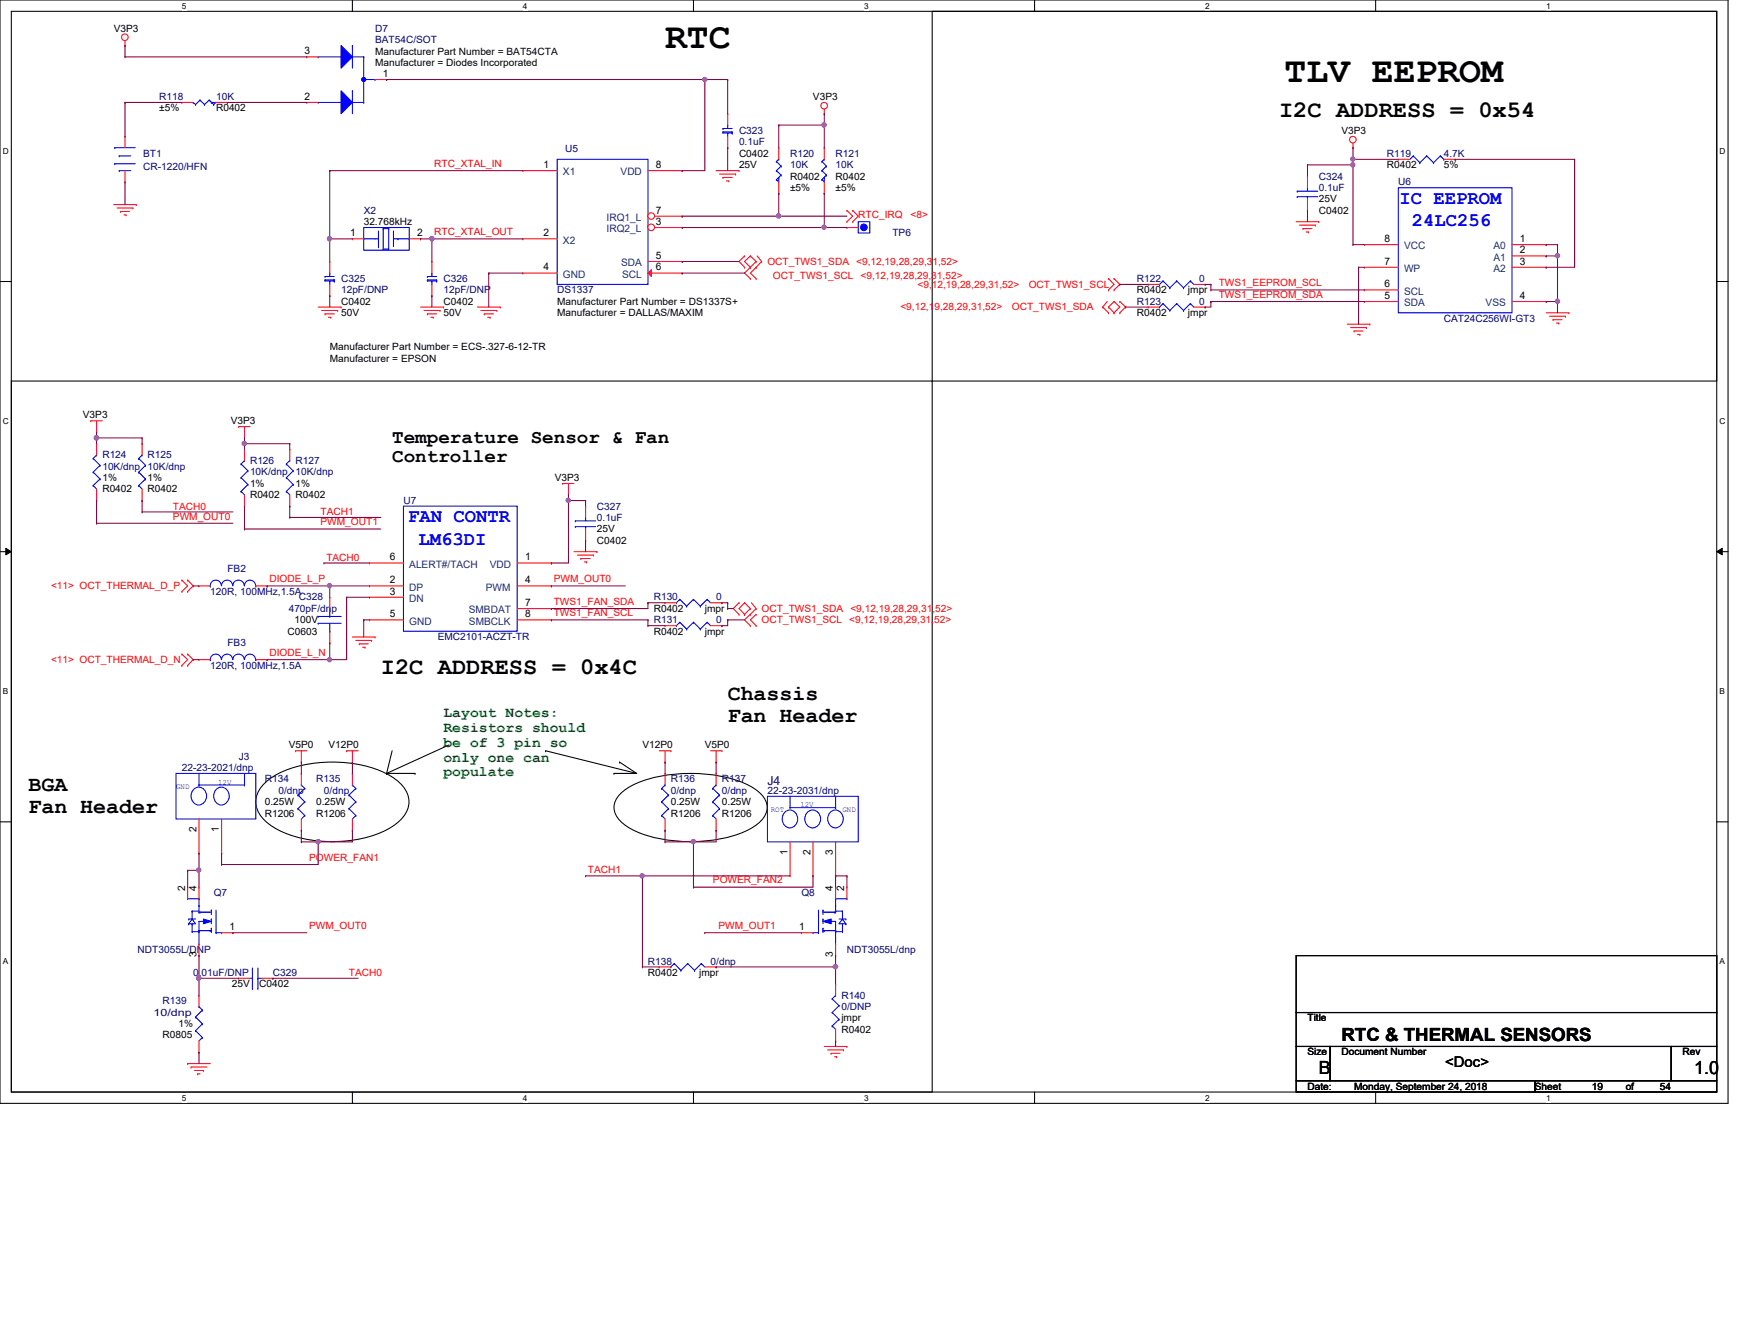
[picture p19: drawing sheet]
<svg xmlns="http://www.w3.org/2000/svg" width="279mm" height="216mm" viewBox="0 0 279 216" stroke-linecap="round" stroke-linejoin="round" font-family="sans-serif">
<defs><g id="words">
<g font-size="5.8">
<text x="107" y="7.7">RTC</text>
<text x="206.6" y="13.2">TLV EEPROM</text>
</g>
<g font-size="3.8">
<text x="205.7" y="18.8">I2C ADDRESS = 0x54</text>
<text x="61.3" y="108.4">I2C ADDRESS = 0x4C</text>
</g>
<g font-size="3.5">
<text x="117.1" y="112.6">Chassis</text>
<text x="117.1" y="116">Fan Header</text>
<text x="4.6" y="127.2">BGA</text>
<text x="4.6" y="130.6">Fan Header</text>
</g>
<g font-size="3.1" fill="#00f">
<text x="225.1" y="32.8">IC EEPROM</text>
<text x="227.1" y="36.4">24LC256</text>
<text x="65.7" y="83.9">FAN CONTR</text>
<text x="67.3" y="87.6">LM63DI</text>
</g>
<g font-size="3.1">
<text x="63.1" y="71.2">Temperature Sensor &amp; Fan</text>
<text x="63.1" y="74.3">Controller</text>
</g>
<g font-size="2.9">
<text x="215.8" y="167.3">RTC &amp; THERMAL SENSORS</text>
<text x="212.1" y="172.7">B</text>
<text x="272.5" y="172.7">1.0</text>
</g>
<g font-size="2.4" fill="#008000">
<text x="71.3" y="115.3">Layout Notes:</text>
<text x="71.3" y="117.7">Resistors should</text>
<text x="71.3" y="120.1">be of 3 pin so</text>
<text x="71.3" y="122.4">only one can</text>
<text x="71.3" y="124.8">populate</text>
</g>
<text font-size="2.4" x="232.5" y="171.5">&lt;Doc&gt;</text>
<text font-size="2" fill="#000080" x="123.4" y="126.2">J4</text>
<g font-size="1.7">
<text x="49" y="8.7">3</text>
<text x="49" y="16">2</text>
<text x="61.6" y="12.4">1</text>
<text x="87.4" y="27">1</text>
<text x="105.5" y="27">8</text>
<text x="105.5" y="34.3">7</text>
<text x="56.3" y="38">1</text>
<text x="67.1" y="38">2</text>
<text x="87.4" y="38">2</text>
<text x="105.5" y="36.2">3</text>
<text x="105.5" y="41.6">5</text>
<text x="222.7" y="38.9">8</text>
<text x="244.5" y="38.9">1</text>
<text x="244.5" y="40.7">2</text>
<text x="87.4" y="43.5">4</text>
<text x="105.5" y="43.5">6</text>
<text x="222.7" y="46.2">6</text>
<text x="222.7" y="42.5">7</text>
<text x="244.5" y="42.5">3</text>
<text x="222.7" y="48">5</text>
<text x="244.5" y="48">4</text>
<text x="62.7" y="93.8">2</text>
<text x="62.7" y="95.6">3</text>
<text x="62.7" y="90.1">6</text>
<text x="84.5" y="90.1">1</text>
<text x="84.5" y="93.8">4</text>
<text x="62.7" y="99.2">5</text>
<text x="84.5" y="99.2">8</text>
<text x="84.5" y="97.4">7</text>
<text x="31.6" y="133.8" transform="rotate(-90 31.6 133.8)">2</text>
<text x="35.2" y="133.8" transform="rotate(-90 35.2 133.8)">1</text>
<text x="126.7" y="137.5" transform="rotate(-90 126.7 137.5)">1</text>
<text x="130.3" y="137.5" transform="rotate(-90 130.3 137.5)">2</text>
<text x="134" y="137.5" transform="rotate(-90 134 137.5)">3</text>
<text x="29.8" y="143.2" transform="rotate(-90 29.8 143.2)">2</text>
<text x="31.6" y="143.2" transform="rotate(-90 31.6 143.2)">4</text>
<text x="134" y="143.2" transform="rotate(-90 134 143.2)">4</text>
<text x="135.8" y="143.2" transform="rotate(-90 135.8 143.2)">2</text>
<text x="36.9" y="149.5">1</text>
<text x="128.6" y="149.5">1</text>
<text x="31.6" y="153.9" transform="rotate(-90 31.6 153.9)">3</text>
<text x="134" y="153.9" transform="rotate(-90 134 153.9)">3</text>
</g>
<g font-size="1.7" fill="#004080">
<text x="90.6" y="28.2">X1</text>
<text x="99.8" y="28.2">VDD</text>
<text x="97.6" y="35.5">IRQ1_L</text>
<text x="90.6" y="39.2">X2</text>
<text x="97.6" y="37.3">IRQ2_L</text>
<text x="225.8" y="40.1">VCC</text>
<text x="240.2" y="40.1">A0</text>
<text x="240.2" y="41.9">A1</text>
<text x="90.6" y="44.7">GND</text>
<text x="99.9" y="42.8">SDA</text>
<text x="100.1" y="44.7">SCL</text>
<text x="225.8" y="47.4">SCL</text>
<text x="225.8" y="43.7">WP</text>
<text x="240.2" y="43.7">A2</text>
<text x="225.8" y="49.2">SDA</text>
<text x="239" y="49.2">VSS</text>
<text x="65.8" y="95">DP</text>
<text x="65.8" y="91.3">ALERT#/TACH</text>
<text x="78.1" y="95">PWM</text>
<text x="78.8" y="91.3">VDD</text>
<text x="65.8" y="96.8">DN</text>
<text x="65.8" y="100.4">GND</text>
<text x="75.4" y="98.6">SMBDAT</text>
<text x="75.4" y="100.4">SMBCLK</text>
</g>
<g font-size="1.6">
<text x="18.3" y="5.1">V3P3</text>
<text x="60.3" y="10.6">Manufacturer = Diodes Incorporated</text>
<text x="60.3" y="8.8">Manufacturer Part Number = BAT54CTA</text>
<text x="25.6" y="17.9">±5%</text>
<text x="34.8" y="17.9">R0402</text>
<text x="130.8" y="16">V3P3</text>
<text x="215.8" y="21.5">V3P3</text>
<text x="118.9" y="25.2">C0402</text>
<text x="118.9" y="27.1">25V</text>
<text x="127.1" y="28.9">R0402</text>
<text x="134.4" y="28.9">R0402</text>
<text x="223.1" y="27.1">R0402</text>
<text x="232.2" y="27.1">5%</text>
<text x="127.1" y="30.7">±5%</text>
<text x="134.4" y="30.7">±5%</text>
<text x="212.1" y="32.5">25V</text>
<text x="212.1" y="34.3">C0402</text>
<text x="58.5" y="36.2">32.768kHz</text>
<text x="182.9" y="47.2">R0402</text>
<text x="191.1" y="47.2">jmpr</text>
<text x="54.9" y="49">C0402</text>
<text x="54.9" y="50.8">50V</text>
<text x="71.3" y="49">C0402</text>
<text x="71.3" y="50.8">50V</text>
<text x="89.6" y="50.8">Manufacturer = DALLAS/MAXIM</text>
<text x="89.6" y="49">Manufacturer Part Number = DS1337S+</text>
<text x="182.9" y="50.8">R0402</text>
<text x="191.1" y="50.8">jmpr</text>
<text x="53" y="58.1">Manufacturer = EPSON</text>
<text x="53" y="56.3">Manufacturer Part Number = ECS-.327-6-12-TR</text>
<text x="13.3" y="67.3">V3P3</text>
<text x="37.1" y="68.2">V3P3</text>
<text x="16.5" y="77.3">1%</text>
<text x="23.7" y="77.3">1%</text>
<text x="89.2" y="77.3">V3P3</text>
<text x="16.5" y="79.2">R0402</text>
<text x="23.7" y="79.2">R0402</text>
<text x="40.2" y="80.1">R0402</text>
<text x="40.2" y="78.2">1%</text>
<text x="47.5" y="80.1">R0402</text>
<text x="47.5" y="78.2">1%</text>
<text x="96" y="85.6">25V</text>
<text x="96" y="87.4">C0402</text>
<text x="47.4" y="100.2">100V</text>
<text x="105.2" y="98.3">R0402</text>
<text x="113.4" y="98.3">jmpr</text>
<text x="46.3" y="102">C0603</text>
<text x="105.2" y="102">R0402</text>
<text x="113.4" y="102">jmpr</text>
<text x="46.4" y="120.3">V5P0</text>
<text x="52.8" y="120.3">V12P0</text>
<text x="103.3" y="120.3">V12P0</text>
<text x="113.4" y="120.3">V5P0</text>
<text x="42.6" y="131.3">R1206</text>
<text x="42.6" y="129.5">0.25W</text>
<text x="50.8" y="131.3">R1206</text>
<text x="50.8" y="129.5">0.25W</text>
<text x="107.9" y="131.3">R1206</text>
<text x="107.9" y="129.5">0.25W</text>
<text x="116.1" y="131.3">R1206</text>
<text x="116.1" y="129.5">0.25W</text>
<text x="37.3" y="158.7">25V</text>
<text x="41.7" y="158.7">C0402</text>
<text x="104.2" y="156.9">R0402</text>
<text x="112.5" y="156.9">jmpr</text>
<text x="26.2" y="166.9">R0805</text>
<text x="28.7" y="165.1">1%</text>
<text x="135.3" y="166">R0402</text>
<text x="135.3" y="164.2">jmpr</text>
<text x="210.3" y="164.2">Title</text>
<text x="210.3" y="169.7">Size</text>
<text x="215.8" y="169.7">Document Number</text>
<text x="270.6" y="169.7">Rev</text>
<text x="210.3" y="175.2">Date:</text>
<text x="217.8" y="175.2">Monday, September 24, 2018</text>
<text x="246.9" y="175.2">Sheet</text>
<text x="256" y="175.2">19</text>
<text x="261.5" y="175.2">of</text>
<text x="267" y="175.2">54</text>
</g>
<g font-size="1.6" fill="#000080">
<text x="60.3" y="5.1">D7</text>
<text x="60.3" y="6.9">BAT54C/SOT</text>
<text x="25.6" y="16">R118</text>
<text x="34.8" y="16">10K</text>
<text x="118.9" y="21.5">C323</text>
<text x="118.9" y="23.4">0.1uF</text>
<text x="23" y="25.2">BT1</text>
<text x="23" y="27.4">CR-1220/HFN</text>
<text x="90.9" y="24.5">U5</text>
<text x="127.1" y="25.2">R120</text>
<text x="127.1" y="27.1">10K</text>
<text x="134.4" y="25.2">R121</text>
<text x="134.4" y="27.1">10K</text>
<text x="212.1" y="28.9">C324</text>
<text x="223.1" y="25.2">R119</text>
<text x="224.9" y="29.8">U6</text>
<text x="232.2" y="25.2">4.7K</text>
<text x="58.5" y="34.3">X2</text>
<text x="212.1" y="30.7">0.1uF</text>
<text x="143.6" y="38">TP6</text>
<text x="54.9" y="45.3">C325</text>
<text x="54.9" y="47.2">12pF/DNP</text>
<text x="71.3" y="45.3">C326</text>
<text x="71.3" y="47.2">12pF/DNP</text>
<text x="89.6" y="47.2">DS1337</text>
<text x="182.9" y="45.3">R122</text>
<text x="192.9" y="45.3">0</text>
<text x="182.9" y="49">R123</text>
<text x="192.9" y="49">0</text>
<text x="232.2" y="51.7">CAT24C256WI-GT3</text>
<text x="16.5" y="73.7">R124</text>
<text x="16.5" y="75.5">10K/dnp</text>
<text x="23.7" y="73.7">R125</text>
<text x="23.7" y="75.5">10K/dnp</text>
<text x="40.2" y="74.6">R126</text>
<text x="40.2" y="76.4">10K/dnp</text>
<text x="47.5" y="74.6">R127</text>
<text x="47.5" y="76.4">10K/dnp</text>
<text x="64.9" y="81">U7</text>
<text x="96" y="81.9">C327</text>
<text x="96" y="83.7">0.1uF</text>
<text x="33.8" y="95.6">120R, 100MHz,1.5A</text>
<text x="36.6" y="91.9">FB2</text>
<text x="46.4" y="98.3">470pF/dnp</text>
<text x="48.1" y="96.5">C328</text>
<text x="105.2" y="96.5">R130</text>
<text x="105.2" y="100.2">R131</text>
<text x="115.2" y="96.5">0</text>
<text x="115.2" y="100.2">0</text>
<text x="33.8" y="107.5">120R, 100MHz,1.5A</text>
<text x="36.6" y="103.8">FB3</text>
<text x="70.4" y="102.9">EMC2101-ACZT-TR</text>
<text x="29.3" y="124">22-23-2021/dnp</text>
<text x="38.4" y="122.1">J3</text>
<text x="42.6" y="125.8">R134</text>
<text x="50.8" y="125.8">R135</text>
<text x="107.9" y="125.8">R136</text>
<text x="116.1" y="125.8">R137</text>
<text x="44.8" y="127.6">0/dnp</text>
<text x="52.1" y="127.6">0/dnp</text>
<text x="107.9" y="127.6">0/dnp</text>
<text x="116.1" y="127.6">0/dnp</text>
<text x="123.4" y="127.6">22-23-2031/dnp</text>
<text x="34.4" y="144.1">Q7</text>
<text x="128.9" y="144.1">Q8</text>
<text x="22.1" y="153.2">NDT3055L/DNP</text>
<text x="104.2" y="155.1">R138</text>
<text x="114.3" y="155.1">0/dnp</text>
<text x="136.2" y="153.2">NDT3055L/dnp</text>
<text x="26.2" y="161.5">R139</text>
<text x="31.1" y="156.9">0.01uF/DNP</text>
<text x="43.9" y="156.9">C329</text>
<text x="135.3" y="160.5">R140</text>
<text x="24.7" y="163.3">10/dnp</text>
<text x="135.3" y="162.3">0/DNP</text>
</g>
<g font-size="1.6" fill="#f00">
<text x="69.8" y="26.8">RTC_XTAL_IN</text>
<text x="138" y="35.1">RTC_IRQ</text>
<text x="146.5" y="35.1">&lt;8&gt;</text>
<text x="69.8" y="37.8">RTC_XTAL_OUT</text>
<text x="123.4" y="42.6">OCT_TWS1_SDA</text>
<text x="124.3" y="44.8">OCT_TWS1_SCL</text>
<text x="137.7" y="42.6">&lt;9,12,19,28,29,31,52&gt;</text>
<text x="138.4" y="44.8">&lt;9,12,19,28,29,31,52&gt;</text>
<text x="147.6" y="46.2">&lt;9,12,19,28,29,31,52&gt;</text>
<text x="165.5" y="46.2">OCT_TWS1_SCL</text>
<text x="196" y="47.9">TWS1_EEPROM_SDA</text>
<text x="196" y="46">TWS1_EEPROM_SCL</text>
<text x="144.8" y="49.9">&lt;9,12,19,28,29,31,52&gt;</text>
<text x="162.8" y="49.9">OCT_TWS1_SDA</text>
<text x="27.8" y="83.5">PWM_OUT0</text>
<text x="27.8" y="81.9">TACH0</text>
<text x="51.6" y="82.8">TACH1</text>
<text x="51.6" y="84.5">PWM_OUT1</text>
<text x="8.2" y="94.7">&lt;11&gt; OCT_THERMAL_D_P</text>
<text x="43.3" y="93.6">DIODE_L_P</text>
<text x="52.5" y="90.1">TACH0</text>
<text x="89.1" y="93.6">PWM_OUT0</text>
<text x="89.1" y="99.1">TWS1_FAN_SCL</text>
<text x="89.1" y="97.2">TWS1_FAN_SDA</text>
<text x="122.5" y="98.3">OCT_TWS1_SDA</text>
<text x="122.5" y="100.2">OCT_TWS1_SCL</text>
<text x="136.6" y="100.2">&lt;9,12,19,28,29,31,52&gt;</text>
<text x="136.8" y="98.3">&lt;9,12,19,28,29,31,52&gt;</text>
<text x="8.2" y="106.6">&lt;11&gt; OCT_THERMAL_D_N</text>
<text x="43.3" y="105.5">DIODE_L_N</text>
<text x="49.7" y="138.4">POWER_FAN1</text>
<text x="94.6" y="140.4">TACH1</text>
<text x="114.7" y="142">POWER_FAN2</text>
<text x="49.7" y="149.4">PWM_OUT0</text>
<text x="115.6" y="149.4">PWM_OUT1</text>
<text x="56.1" y="156.9">TACH0</text>
</g>
<g font-size="1.3">
<text x="29.3" y="1.4">5</text>
<text x="84.1" y="1.4">4</text>
<text x="139" y="1.4">3</text>
<text x="193.8" y="1.4">2</text>
<text x="248.7" y="1.4">1</text>
<text x=".5" y="24.7">D</text>
<text x="276.6" y="24.7">D</text>
<text x=".5" y="68.2">C</text>
<text x="276.6" y="68.2">C</text>
<text x=".5" y="111.6">B</text>
<text x="276.6" y="111.6">B</text>
<text x=".5" y="155">A</text>
<text x="276.6" y="155">A</text>
<text x="29.3" y="177">5</text>
<text x="84.1" y="177">4</text>
<text x="139" y="177">3</text>
<text x="193.8" y="177">2</text>
<text x="248.7" y="177">1</text>
</g>
<g font-size="1.3" fill="#00f">
<text x="28.3" y="126.9">GND</text>
<text x="35.1" y="126.2">12V</text>
<text x="124" y="130.5">ROT</text>
<text x="128.7" y="129.8">12V</text>
<text x="135.5" y="130.5">GND</text>
</g>
</g></defs>
<path d="M0 0h278v177.4h-278zM1.8 1.8h274.3v173.8h-274.3z" fill="none" stroke="#000" stroke-width=".17"/>
<g fill="#fff">
<path d="M29.3 .2h.7v1.5h-.7z"/>
<path d="M29.3 175.8h.7v1.4h-.7z"/>
</g>
<path d="M56.7 0v1.8M56.7 175.6v1.8" fill="none" stroke="#000" stroke-width=".17"/>
<g fill="#fff">
<path d="M84.1 .2h.7v1.5h-.7z"/>
<path d="M84.1 175.8h.7v1.4h-.7z"/>
</g>
<path d="M111.5 0v1.8M111.5 175.6v1.8" fill="none" stroke="#000" stroke-width=".17"/>
<g fill="#fff">
<path d="M139 .2h.7v1.5h-.7z"/>
<path d="M139 175.8h.7v1.4h-.7z"/>
</g>
<path d="M166.4 0v1.8M166.4 175.6v1.8" fill="none" stroke="#000" stroke-width=".17"/>
<g fill="#fff">
<path d="M193.8 .2h.8v1.5h-.8z"/>
<path d="M193.8 175.8h.8v1.4h-.8z"/>
</g>
<path d="M221.3 0v1.8M221.3 175.6v1.8" fill="none" stroke="#000" stroke-width=".17"/>
<g fill="#fff">
<path d="M248.7 .2h.7v1.5h-.7z"/>
<path d="M248.7 175.8h.7v1.4h-.7z"/>
<path d="M.5 23.5h.9v1.5h-.9z"/>
<path d="M276.6 23.5h.9v1.5h-.9z"/>
<path d="M.5 67h.9v1.5h-.9z"/>
<path d="M276.6 67h.9v1.5h-.9z"/>
</g>
<path d="M0 45.3h1.8M276.1 45.3h1.9" fill="none" stroke="#000" stroke-width=".17"/>
<g fill="#fff">
<path d="M.5 110.4h.8v1.5h-.8z"/>
<path d="M276.6 110.4h.9v1.5h-.9z"/>
</g>
<path d="M0 88.7h1.8M276.1 88.7h1.9" fill="none" stroke="#000" stroke-width=".17"/>
<path d="M.9 88.1l.9 .6-.9 .5zM276.1 88.7l.9-.6v1.1z" fill="#000"/>
<path d="M.9 88.1l.9 .6-.9 .5zM276.1 88.7l.9-.6v1.1z" fill="none" stroke="#000" stroke-width=".16"/>
<g fill="#fff">
<path d="M.5 153.8h.8v1.5h-.8z"/>
<path d="M276.6 153.8h.9v1.5h-.9z"/>
</g>
<g fill="none" stroke="#000" stroke-width=".17">
<path d="M149.9 1.8h126.2v59.5h-126.2zM1.8 61.3h148.1v114.3h-148.1zM72.2 119.8l-10 4.5M0 132.1h1.8M42.6 125.9a15.2 15.2 0 0 1 9.3-3.3 19.7 19.7 0 0 1 10.8 2 5.3 5.3 0 0 1 3.1 4.3 5.3 5.3 0 0 1-3.1 4.2 20.8 20.8 0 0 1-18.4 0 5.3 5.3 0 0 1-3.2-4.2 4.2 4.2 0 0 1 1.5-3zM62.2 124.3h.1M62.2 124.3h4.6M63.1 120.7l-.9 3.6M66.8 124.3h.1M87.8 120.7h.1M87.8 120.7l14.6 3.6M98.8 124.3h.1"/>
<path d="M98.8 124.3h3.6M99.7 122.5h.1M99.7 122.5l2.7 1.8M99.7 127.7a12.5 12.5 0 0 1 6.6-2.9 24.9 24.9 0 0 1 13.5 1.1 6.2 6.2 0 0 1 3.5 3.2 3.1 3.1 0 0 1-1.6 3.5 18.6 18.6 0 0 1-10.6 2.7 18.6 18.6 0 0 1-10.7-2.7 3.4 3.4 0 0 1-1.5-3.5l.3-.8zM276.1 132.1h1.9M208.5 153.6h67.6v9.2h-67.6zM208.5 162.8h67.6v5.4h-67.6zM208.5 168.2h5.5v5.5h-5.5zM208.5 173.7h38.4v1.9h-38.4zM214 168.2h54.8v5.5h-54.8zM246.9 173.7h29.2v1.9h-29.2zM268.8 168.2h7.3v5.5h-7.3z"/>
</g>
<g fill="none" stroke="#f00" stroke-width=".17">
<path d="M20.1 7.3h.1M20.1 6.6v.7M29.3 16.5h.1M29.3 16.5h1.8M34.8 16.5h1.8M36.6 16.5h.1M132.6 18.3h.1M132.6 17.6v.7M18.3 32.9h3.6M18.8 33.4h2.6M19.4 34h.1M19.4 34h1.4"/>
<path d="M19.9 34.5h.4M20.3 34.5h.1M21.4 33.4h.1M21.9 32.9h.1M56.7 38.4h.1M56.7 38.4h1.8M65.8 38.4h1.8M67.6 38.4h.1M84.1 27.4h.1M84.1 38.4h.1M84.1 27.4h5.5M84.1 38.4h5.5"/>
<path d="M115.2 27.4h3.7M115.7 28h2.6M116.3 28.5h.1M116.3 28.5h1.5M116.8 29.1h.4M117.2 29.1h.1M118.3 28h.1M118.9 27.4h.1M136.2 35.6h.1M136.2 33.8h.1M136.2 33.8l1 1-1 .8M137.2 35.6h.1"/>
<path d="M137.2 33.8h.1M137.2 33.8l.8 1-.8 .8M208.5 35.6h3.6M209 36.2h2.6M209.6 36.7h.1M209.6 36.7h1.4M210.1 37.3h.4M210.3 28.3h.1M210.3 33.8h.1M210.3 28.3v1.9M210.3 32v1.8M210.5 37.3h.1"/>
<path d="M211.6 36.2h.1M212.1 35.6h.1M217.6 23.7h.1M217.6 23v.7M51.2 49.4h3.7M51.7 49.9h2.6M52.3 50.5h.1M52.3 50.5h1.5M52.8 51h.4M53.2 51h.1M54.3 49.9h.1M54.9 49.4h.1"/>
<path d="M67.6 49.4h3.7M68.2 49.9h2.6M68.7 50.5h.1M68.7 50.5h1.5M69.3 51h.4M69.7 51h.1M70.8 49.9h.1M71.3 49.4h.1M76.8 49.4h3.7M77.3 49.9h2.6M77.9 50.5h.1M77.9 50.5h1.5"/>
<path d="M78.4 51h.4M78.8 51h.1M79.9 49.9h.1M80.5 49.4h.1M119.8 41.1h.1M119.8 43h.1M119.8 41.1l-.9 .9 .9 1M120.7 43h.1M120.7 41.1h.1M120.7 44.8h.1M120.7 41.1l-.9 .9 .9 1M120.7 41.1l.9 .9"/>
<path d="M121.6 42h.1M121.6 43h.1M121.6 44.8h.1M121.6 42l-1.8 1.9 .9 .9M121.6 43l-.9 .9 .9 .9M121.8 41.1l.7 .9M122.5 42h.1M122.5 42l-.9 1M177.4 49.4h.1M177.4 49.4l.9 .9M178.1 48.5l-.7 .9M178.3 49.4h.1"/>
<path d="M178.3 50.3h.1M178.3 46.6h.1M178.3 44.8h.1M178.3 49.4l.9 .9M178.3 44.8l.9 .9-.9 .9M179.2 50.3h.1M179.2 48.5h.1M179.2 44.8h.1M179.2 46.6h.1M179.2 48.5l.9 .9-.9 .9M179.2 48.5l-.9 .9M179.2 44.8l.9 .9-.9 .9"/>
<path d="M180.1 48.5h.1M180.1 50.3h.1M180.1 48.5l1 .9-1 .9M184.7 45.7h.1M184.7 45.7h1.8M192 45.7h1.8M193.8 45.7h.1M216.7 52.1h3.6M217.3 52.7h2.5M217.8 53.2h.1M217.8 53.2h1.4M218.4 53.8h.3"/>
<path d="M218.7 53.8h.1M219.8 52.7h.1M220.3 52.1h.1M248.7 50.3h3.6M249.3 50.8h2.5M249.8 51.4h.1M249.8 51.4h1.4M250.4 51.9h.3M250.7 51.9h.1M251.8 50.8h.1M252.3 50.3h.1M14.6 67.6h.1"/>
<path d="M14.6 67.6h1.9M15.5 69.5h.1M15.5 67.6v1.9M38.4 68.6h.1M38.4 68.6h1.8M39.3 70.4h.1M39.3 72.2h.1M39.3 68.6v1.8M39.3 72.2v1.8M39.3 79.5v1.9M46.6 72.2h.1M46.6 72.2v1.8"/>
<path d="M46.6 79.5v1.9M90.5 77.7h.1M90.5 77.7h1.8M91.4 79.5h.1M91.4 77.7v1.8M29.3 95.1h.1M29.3 93.3h.1M29.3 93.3l.9 .9-.9 .9M30.2 93.3h.1M30.2 95.1h.1M30.2 93.3l.9 .9-.9 .9M39.3 81.4h.1"/>
<path d="M46.6 81.4h.1M59.4 94.2h.1M59.4 96h.1M59.4 90.5h.1M59.4 99.7h.1M59.4 90.5h5.5M59.4 94.2h5.5M59.4 96h5.5M59.4 99.7h5.5M83.2 90.5h5.5M83.2 94.2h5.5M83.2 99.7h5.5"/>
<path d="M83.2 97.8h5.5M88.7 90.5h.1M88.7 94.2h.1M88.7 99.7h.1M88.7 97.8h.1M92.3 88.7h3.7M92.9 89.2h2.6M93.4 89.8h.1M93.4 89.8h1.5M94 90.3h.4M94.4 90.3h.1M95.5 89.2h.1"/>
<path d="M96 88.7h.1M107 96.9h.1M107 96.9h1.8M114.3 96.9h1.8M116.1 96.9h.1M118.9 96.9h.1M118.9 98.8h.1M118.9 96.9l-1 .9 1 1M119.8 98.8h.1M119.8 96.9h.1M119.8 96.9l-.9 .9 .9 1M119.8 96.9l.9 .9"/>
<path d="M120.7 97.8h.1M120.7 98.8h.1M120.7 98.8l-.9 .9 .9 .9M120.7 97.8l-.9 1M120.9 96.9l.7 .9M121.6 97.8h.1M121.6 98.8h.1M121.6 97.8l-.9 1M121.6 98.8l-.9 .9 .9 .9M29.3 107h.1M29.3 105.2h.1M29.3 105.2l.9 .8-.9 1"/>
<path d="M30.2 105.2h.1M30.2 107h.1M30.2 105.2l.9 .8-.9 1M32 106h.1M32 106h1.8M41.1 106h1.9M43 106h.1M56.7 102.4h3.6M57.2 103h2.6M57.8 103.5h.1M57.8 103.5h1.4M58.3 104.1h.4"/>
<path d="M58.7 104.1h.1M59.8 103h.1M60.3 102.4h.1M120.7 100.6h.1M121.6 100.6h.1M47.5 120.7h.1M47.5 120.7h1.9M48.5 122.5h.1M48.5 120.7v1.8M55.8 120.7h.1M55.8 120.7h1.8M56.7 122.5h.1"/>
<path d="M56.7 120.7v1.8M106 120.7h1.9M107 122.5h.1M107 120.7v1.8M107.9 120.7h.1M114.3 120.7h1.8M115.2 122.5h.1M115.2 124.3h.1M115.2 133.5h.1M115.2 120.7v1.8M115.2 124.3v1.9M115.2 131.7v1.8"/>
<path d="M116.1 120.7h.1M127.1 135.3v5.5M130.8 135.3v5.5M134.4 135.3v5.5M127.1 140.8h.1M130.8 140.8h.1M134.4 140.8h.1M30.2 171h.1M30.2 171h3.6M30.7 171.5h.1M30.7 171.5h2.6M31.3 172.1h1.4"/>
<path d="M31.8 172.6h.1M31.8 172.6h.4M32 169.2h.1M32 160h.1M32 160v1.8M32 167.3v1.9M32.7 172.1h.1M132.6 168.2h3.6M133.1 168.8h2.6M133.7 169.3h.1M133.7 169.3h1.4M134.2 169.9h.4"/>
<path d="M134.6 169.9h.1M135.7 168.8h.1M136.2 168.2h.1"/>
<circle cx="20.1" cy="6" r=".54"/>
<circle cx="132.6" cy="17" r=".54"/>
<circle cx="217.6" cy="22.5" r=".54"/>
</g>
<g fill="none" stroke="#00f" stroke-width=".17">
<path d="M31.1 16.5h.1M31.1 16.5l.4 .3M31.5 16.8h.1M32.2 16.1h.1M32.2 16.1l.7 .7M32.2 16.1l-.7 .7M32.9 16.8h.1M33.7 16.1h.1M33.7 16.1l.7 .7M33.7 16.1l-.8 .7M34 16.5h.1M34 16.5h.8l-.4 .3"/>
<path d="M34.4 16.8h.1M58.5 36.6h7.3v3.6h-7.3zM58.5 38.4h.1M58.5 38.4h2.4M60.9 38.4h.1M60.9 39.7h.1M60.9 37.1v2.6M61.6 36.7h.1M61.6 36.7h.9M61.6 36.7v3.3M62.5 36.7h.1M62.5 36.7v3.3"/>
<path d="M63.3 39.5h.1M63.3 38.4h2.5M63.3 37.1v2.4M64 38.4h.1M65.8 38.4h.1M89.6 25.6h14.6v20.1h-14.6zM208.7 30.7h.1M208.7 31.6h.1M208.7 30.7h3.3M208.7 31.6h3.3M210.3 31.6h.1M210.3 30.2h.1"/>
<path d="M210.3 30.2v.5M210.3 31.6v.4M61.6 40h.1M61.6 40h.9M62.5 40h.1M186.5 45.7h.1M187.1 45.2h.1M187.1 45.2l1.1 1.1M187.1 45.2l-.6 .5M188.2 46.3h.1M189.3 45.2h.1M189.3 45.2l1.1 1.1"/>
<path d="M189.3 45.2l-1.1 1.1M190.4 46.3h.1M191.5 45.2h.1M191.5 45.2l.5 .5M191.5 45.2l-1.1 1.1M38.8 79h.1M38.8 76.8h.1M38.8 74.6h.1M38.8 79l.5 .5M38.8 76.8l1.1 1.1M38.8 74.6l1.1 1.1M39.3 74h.1"/>
<path d="M39.3 74l-.5 .6M39.9 77.9h.1M39.9 75.7h.1M39.9 77.9l-1.1 1.1M39.9 75.7l-1.1 1.1M46.1 79h.1M46.1 76.8h.1M46.1 74.6h.1M46.1 79l.5 .5M46.1 76.8l1.1 1.1M46.1 74.6l1.1 1.1M46.6 74h.1"/>
<path d="M46.6 74l-.5 .6M47.2 77.9h.1M47.2 75.7h.1M47.2 77.9l-1.1 1.1M47.2 75.7l-1.1 1.1M64.9 81.4h18.3v20.1h-18.3zM108.8 96.9h.1M109.3 96.4h.1M109.3 96.4l1.1 1.1M109.3 96.4l-.5 .5M110.4 97.5h.1M111.5 96.4h.1"/>
<path d="M111.5 96.4l1.1 1.1M111.5 96.4l-1.1 1.1M112.6 97.5h.1M113.7 96.4h.1M113.7 96.4l.6 .5M113.7 96.4l-1.1 1.1M33.8 106h.1M33.8 106a.89 .89 0 0 1 .9-.8 .89 .89 0 0 1 .9 .8M35.6 106a.89 .89 0 0 1 .9-.8 .89 .89 0 0 1 .9 .8M37.5 106a.91 .91 0 0 1 .9-.8 .91 .91 0 0 1 .9 .8M39.3 106a.89 .89 0 0 1 .9-.8 .89 .89 0 0 1 .9 .8M41.1 106h.1"/>
<path d="M114.6 131.1h.1M114.6 128.9h.1M114.6 126.7h.1M114.6 131.1l.6 .6M114.6 128.9l1.1 1.1M114.6 126.7l1.1 1.1M115.2 126.2h.1M115.2 126.2l-.6 .5M115.7 130h.1M115.7 127.8h.1M115.7 130l-1.1 1.1M115.7 127.8l-1.1 1.1"/>
<path d="M123.4 128h14.6v7.3h-14.6zM126.3 130.5a1.34 1.34 0 0 1 1.8 .2 1.34 1.34 0 0 1 0 1.8 1.22 1.22 0 0 1-1.5 .5 1.22 1.22 0 0 1-.8-1.3l.1-.5zM127.1 129.8h.1M127.1 128v1.8M127.1 129.8h7.3M130 130.5a1.38 1.38 0 0 1 1.8 .4 1.38 1.38 0 0 1-.3 1.9 1.31 1.31 0 0 1-1.6-.1 1.31 1.31 0 0 1-.4-1.5zM133.6 130.5a1.34 1.34 0 0 1 1.8 .2 1.34 1.34 0 0 1 0 1.8 1.22 1.22 0 0 1-1.5 .5 1.22 1.22 0 0 1-.8-1.3l.1-.5zM134.4 129.8h.1M134.4 128v1.8M31.5 165.7h.1M31.5 163.5h.1M31.5 165.7l1.1 1.1"/>
<path d="M31.5 163.5l1.1 1.1M32 161.8h.1M32 161.8l.6 .6M32.6 166.8h.1M32.6 164.6h.1M32.6 162.4h.1M32.6 166.8l-.6 .5M32.6 164.6l-1.1 1.1M32.6 162.4l-1.1 1.1"/>
</g>
<circle cx="104.7" cy="36.5" r=".54" fill="#fff"/>
<g fill="none" stroke="#f00" stroke-width=".17">
<path d="M105.3 36.6h4.4M109.7 36.6h.1M84.1 43.9h.1M84.1 43.9h5.5M104.2 42h5.5M109.7 42h.1"/>
<circle cx="104.7" cy="36.5" r=".54"/>
</g>
<path d="M104.2 43.9l.6-.6v1.1z" fill="#f00"/>
<path d="M104.2 43.9l.6-.6v1.1zM104.2 43.9h5.5M109.7 43.9h.1" fill="none" stroke="#f00" stroke-width=".17"/>
<circle cx="104.7" cy="34.7" r=".54" fill="#fff"/>
<g fill="none" stroke="#f00" stroke-width=".17">
<path d="M104.2 27.4h5.5M105.3 34.8h4.4M109.7 34.8h.1M109.7 27.4h.1"/>
<circle cx="104.7" cy="34.7" r=".54"/>
</g>
<g fill="none" stroke="#00f" stroke-width=".17">
<path d="M32 149.6h.1M32 146.6h.1M32 149.6v.3M32 149.6h2M32 146.6h2M32.2 146.6h.1M33.8 149.6h.1M34 149.6h.1M34 146.3h.1M34 147.7h.1M34 149.2h.1M34 146.3v.7"/>
<path d="M34 147.7v.8M34 149.2v.7M34.8 149.9h.1M34.8 146.3v3.6"/>
</g>
<path d="M32.7 147.7l1.3 .4-1.3 .4z" fill="#00f"/>
<g fill="none" stroke="#00f" stroke-width=".17">
<path d="M116.3 20.7h.1M116.3 21.2h.1M116.3 21.2v.2h1.5M116.3 20.7h1.5M116.3 21.2h1.5M117.1 21.4h.1M117.1 20.1h.1M117.1 20.1v.6M117.1 21.4v.5M117.8 21.4h.1M117.8 21.2h.1M117.8 21.2v.2"/>
<path d="M224.9 30.2h18.3v20.1h-18.3zM227.3 25.1h.1M227.3 25.1l-.5 .5M227.3 25.1l1.1 1.1M228.4 26.2h.1M229.5 25.1h.1M229.5 25.1l-1.1 1.1M229.5 25.1l1.1 1.1M230.6 26.2h.1M231.7 25.1h.1M231.7 25.1l-1.1 1.1M231.7 25.1l.5 .5"/>
<path d="M232.2 25.6h.1M52.3 44.4h.1M52.3 45h.1M52.3 45v.2h1.5M52.3 44.4h1.5M52.3 45h1.5M53 45.2h.1M53 43.9h.1M53 43.9v.5M53 45.2v.5M53.8 45.2h.1M53.8 45h.1"/>
<path d="M53.8 45v.2M186.5 49.4h.1M187.1 48.8h.1M187.1 48.8l1.1 1.1M187.1 48.8l-.6 .6M188.2 49.9h.1M189.3 48.8h.1M189.3 48.8l1.1 1.1M189.3 48.8l-1.1 1.1M190.4 49.9h.1M191.5 48.8h.1M191.5 48.8l.5 .6"/>
<path d="M191.5 48.8l-1.1 1.1M15 78.1h.1M15 75.9h.1M15 73.7h.1M15 78.1l.5 .5M15 75.9l1.1 1.1M15 73.7l1.1 1.1M15.5 73.2h.1M15.5 73.2l-.5 .5M16.1 77h.1M16.1 74.8h.1M16.1 77l-1.1 1.1"/>
<path d="M16.1 74.8l-1.1 1.1M33.8 94.2h.1M35.6 94.1a.89 .89 0 0 0-.9-.8 .89 .89 0 0 0-.9 .9M37.4 94.1a.89 .89 0 0 0-.9-.8 .89 .89 0 0 0-.9 .9M39.3 94.1a.91 .91 0 0 0-.9-.9 .91 .91 0 0 0-.9 1M41.1 94.1a.89 .89 0 0 0-.9-.8 .89 .89 0 0 0-.9 .9M41.1 94.2h.1M51.2 99.1h.1M51.2 99.1h3.7M53 99.1h.1M53 97.8v1.3M51.2 100.2h.1"/>
<path d="M51.2 100.2h3.7M53 101.5h.1M53 100.2v1.3M56.1 130h.1M56.1 127.8h.1M56.1 130l1.1 1.1M56.1 127.8l1.1 1.1M56.7 126.2h.1M56.7 126.2l.5 .5M57.2 131.1h.1M57.2 128.9h.1M57.2 126.7h.1"/>
<path d="M57.2 131.1l-.5 .6M57.2 128.9l-1.1 1.1M57.2 126.7l-1.1 1.1M30.2 144.5h.1M30.2 144.5h1.8M30.4 147.7h.1M30.4 148.5h.1M30.4 147.7h1.1M30.9 146.5h.1M30.9 149.8h.1M30.9 147.7h.1M30.9 148.5h.1"/>
<path d="M30.9 146.5h1.1M30.9 149.8h1.1M30.9 147.7l.6 .8h-1.1M30.9 147.7l-.5 .8M30.9 146.5v1.2M30.9 148.5v1.3M32 151.8h.1M32 145.6h.1M32 144.5h.1M32 149.6h.1M32 144.5v2.1M32 149.9v1.9"/>
<path d="M32.7 147.7l1.3 .4-1.3 .4zM33.1 148.1h.1M33.1 148.1h-1.1v1.5M34.8 149.9h.8M35.6 149.9h.1M107.9 155.4h.1M108.5 154.9h.1M108.5 154.9l1 1.1M108.5 154.9l-.6 .5M109.5 156h.1M110.6 154.9h.1M110.6 154.9l1.1 1.1"/>
<path d="M110.6 154.9l-1.1 1.1M111.7 156h.1M112.8 154.9h.1M112.8 154.9l.6 .5M112.8 154.9l-1.1 1.1M131.7 149.9h.1M131.7 146.3v3.6M132.4 149.6h.1M132.4 146.3h.1M132.4 147.7h.1M132.4 149.2h.1M132.4 149.6h2"/>
<path d="M132.4 146.6h2M132.4 146.3v.7M132.4 147.7v.8M132.4 149.2v.7M132.6 149.6h.1M134.2 146.6h.1M134.4 149.6h.1M134.4 146.6h.1M134.4 149.6v.3M133.9 164.9h.1M133.9 162.8h.1M133.9 160.6h.1"/>
<path d="M133.9 164.9l.5 .6M133.9 162.8l1.1 1.1M133.9 160.6l1.1 1.1M134.4 160h.1M134.4 160l-.5 .6M135 163.9h.1M135 161.7h.1M135 163.9l-1.1 1M135 161.7l-1.1 1.1"/>
</g>
<g fill="none" stroke="#f00" stroke-width=".17">
<path d="M117.1 18.3h.1M117.1 18.3v1.8M117.1 23.7h.1M117.1 21.9v1.8M219.5 39.3h.1M219.5 39.3h5.4M224.9 25.6h.1M224.9 25.6h1.9M232.2 25.6h1.9M234.1 25.6h.1M243.2 39.3h5.5M248.7 39.3h.1"/>
<path d="M53 47.5h.1M53 42h.1M53 42v1.9M53 45.7v1.8M184.7 49.4h.1M184.7 49.4h1.8M192 49.4h1.8M193.8 49.4h.1M219.5 48.5h.1M219.5 46.6h.1M219.5 43h.1M219.5 43h5.4"/>
<path d="M219.5 48.5h5.4M219.5 46.6h5.4M243.2 41.1h5.5M243.2 43h5.5M243.2 48.5h5.5M248.7 41.1h.1M248.7 43h.1M248.7 48.5h.1M15.5 71.3h.1M15.5 71.3v1.9M15.5 78.6v1.9M15.5 80.5h.1"/>
<path d="M32 94.2h.1M32 94.2h1.8M41.1 94.2h1.9M43 94.2h.1M53 96h.1M53 96v1.8M53 103.3h.1M53 101.5v1.8M56.7 124.3h.1M56.7 133.5h.1M56.7 124.3v1.9M56.7 131.7v1.8"/>
<path d="M30.2 142.6h.1M30.2 142.6v1.9M32 153.6h.1M32 142.6h.1M32 142.6v1.9M32 151.8v1.8M35.6 149.9h1.9M37.5 149.9h.1M106 155.4h.1M106 155.4h1.9M113.4 155.4h1.8M115.2 155.4h.1"/>
<path d="M134.4 158.2h.1M134.4 158.2v1.8M134.4 167.3h.1M134.4 165.5v1.8"/>
</g>
<path d="M132.4 148.1l1.3-.4v.8z" fill="#00f"/>
<g fill="none" stroke="#00f" stroke-width=".17">
<path d="M22.3 78.1h.1M22.3 75.9h.1M22.3 73.7h.1M22.3 78.1l.6 .5M22.3 75.9l1.1 1.1M22.3 73.7l1.1 1.1M22.9 73.2h.1M22.9 73.2l-.6 .5M23.4 77h.1M23.4 74.8h.1M23.4 77l-1.1 1.1M23.4 74.8l-1.1 1.1"/>
<path d="M130.8 149.9h.1M130.8 149.9h.9M132.4 148.1l1.3-.4v.8zM133.3 148.1h.1M133.3 148.1h1.1v1.5M134.4 151.8h.1M134.4 145.6h.1M134.4 144.5h.1M134.4 149.6h.1M134.4 146.5h1.1M134.4 149.8h1.1M134.4 144.5v2.1"/>
<path d="M134.4 149.9v1.9M134.4 144.5h1.8M135 147.7h1.1M135.5 146.5h.1M135.5 149.8h.1M135.5 147.7h.1M135.5 148.5h.1M135.5 147.7l-.5 .8h1.1M135.5 147.7l.6 .8M135.5 146.5v1.2M135.5 148.5v1.3M136.1 147.7h.1"/>
<path d="M136.1 148.5h.1M136.2 144.5h.1"/>
</g>
<path d="M22.9 71.3h.1M22.9 71.3v1.9M22.9 78.6v1.9M22.9 80.5h.1M128.9 149.9h.1M128.9 149.9h1.9M134.4 153.6h.1M134.4 142.6h.1M134.4 142.6v1.9M134.4 151.8v1.8M136.2 142.6h.1M136.2 142.6v1.9" fill="none" stroke="#f00" stroke-width=".17"/>
<path d="M54.9 14.6l1.8 1.9-1.8 1.8z" fill-rule="evenodd" fill="#00f"/>
<path d="M54.9 14.6l1.8 1.9-1.8 1.8z" fill="none" stroke="#00f" stroke-width=".17"/>
<path d="M54.9 7.3l1.8 1.8-1.8 1.9z" fill-rule="evenodd" fill="#00f"/>
<g fill="none" stroke="#00f" stroke-width=".17">
<path d="M51.2 9.1h.1M51.2 16.5h.1M51.2 9.1h3.7M51.2 16.5h3.7M54.9 7.3l1.8 1.8-1.8 1.9zM56.7 14.6h.1M56.7 7.3h.1M56.7 7.3v3.7M56.7 14.6v3.7M56.7 9.1h1.8M56.7 16.5h1.8M58.5 9.1h.1"/>
<path d="M58.5 16.5h.1M58.5 9.1v7.4M58.5 12.8h1.8M60.3 12.8h.1"/>
</g>
<circle cx="58.5" cy="12.8" r=".34" fill="#00f"/>
<g fill="none" stroke="#00f" stroke-width=".17">
<path d="M18.5 23.7h.1M18.5 26.3h.1M18.5 23.7h3.3M18.5 26.3h3.3M19.2 27.4h.1M19.2 25.1h.1M19.2 27.4h1.8M19.2 25.1h1.8M124.9 28.9h.1M124.9 27.4h.1M124.9 26h.1M124.9 27.4l.7 .8"/>
<path d="M124.9 26l.7 .7M125.3 25.6h.1M125.3 28.5h.1M125.3 28.5v.8l-.4-.4M125.3 25.6l-.4 .4M125.6 28.2h.1M125.6 26.7h.1M125.6 28.2l-.7 .7M125.6 26.7l-.7 .7M132.2 28.9h.1M132.2 27.4h.1M132.2 26h.1"/>
<path d="M132.2 27.4l.7 .8M132.2 26l.7 .7M132.6 25.6h.1M132.6 28.5h.1M132.6 28.5v.8l-.4-.4M132.6 25.6l-.4 .4M132.9 28.2h.1M132.9 26.7h.1M132.9 28.2l-.7 .7M132.9 26.7l-.7 .7M138 35.6h1.9v1.9h-1.9zM68.7 44.4h.1"/>
<path d="M68.7 45h.1M68.7 45v.2h1.5M68.7 44.4h1.5M68.7 45h1.5M69.5 45.2h.1M69.5 43.9h.1M69.5 43.9v.5M69.5 45.2v.5M70.2 45.2h.1M70.2 45h.1M70.2 45v.2M108.8 100.6h.1"/>
<path d="M109.3 100h.1M109.3 100l1.1 1.1M109.3 100l-.5 .6M110.4 101.1h.1M111.5 100h.1M111.5 100l1.1 1.1M111.5 100l-1.1 1.1M112.6 101.1h.1M113.7 100h.1M113.7 100l.6 .6M113.7 100l-1.1 1.1M28.3 124.3h12.8v7.4h-12.8z"/>
<path d="M31.2 126.8a1.34 1.34 0 0 1 1.8 .3 1.34 1.34 0 0 1 0 1.7 1.22 1.22 0 0 1-1.5 .5 1.22 1.22 0 0 1-.8-1.3l.1-.5zM32 126.2h.1M32 126.2h7.3M32 124.3v1.9M34.9 126.8a1.34 1.34 0 0 1 1.7 .3 1.34 1.34 0 0 1 0 1.7 1.22 1.22 0 0 1-1.4 .5 1.22 1.22 0 0 1-.8-1.3v-.5zM39.3 126.2h.1M39.3 124.3v1.9M47.9 130h.1M47.9 127.8h.1M47.9 130l1.1 1.1M47.9 127.8l1.1 1.1M48.5 126.2h.1"/>
<path d="M48.5 126.2l.5 .5M49 131.1h.1M49 128.9h.1M49 126.7h.1M49 131.1l-.5 .6M49 128.9l-1.1 1.1M49 126.7l-1.1 1.1M40.2 157.3h.4M40.6 157.3h.1M40.6 158.9h.1M40.6 155.6v3.3M41.5 158.9h.1"/>
<path d="M41.5 157.3h.1M41.5 157.3h.5M41.5 155.6v3.3"/>
<circle cx="58.5" cy="12.8" r=".34"/>
</g>
<g fill="none" stroke="#f00" stroke-width=".17">
<path d="M49.4 16.5h.1M49.4 9.1h.1M49.4 16.5h1.8M49.4 9.1h1.8M60.3 12.8h1.9M62.2 12.8h.1M20.1 21.9h.1M20.1 29.3h.1M20.1 21.9v1.8M20.1 27.4v1.9M125.3 31.1h.1M125.3 23.7h.1"/>
<path d="M125.3 23.7v1.9M125.3 29.3v1.8M132.6 31.1h.1M132.6 23.7h.1M132.6 23.7v1.9M132.6 29.3v1.8M69.5 47.5h.1M69.5 42h.1M69.5 42v1.9M69.5 45.7v1.8M107 100.6h.1M107 100.6h1.8"/>
<path d="M114.3 100.6h1.8M116.1 100.6h.1M32 137.2h.1M32 131.7v5.5M35.6 137.2h.1M35.6 131.7v5.5M48.5 124.3h.1M48.5 133.5h.1M48.5 124.3v1.9M48.5 131.7v1.8M38.4 157.3h.1M38.4 157.3h1.8"/>
<path d="M42 157.3h1.9M43.9 157.3h.1"/>
</g>
<circle cx="139" cy="36.5" r=".54" fill="#00f"/>
<g fill="none" stroke="#00f" stroke-width=".17">
<path d="M92.5 83.7h.1M92.5 84.7h.1M92.5 83.7h3.3M92.5 84.7h3.3M94.2 84.7h.1M94.2 83.2h.1M94.2 83.2v.5M94.2 84.7v.3M106.4 131.1h.1M106.4 128.9h.1M106.4 126.7h.1M106.4 131.1l.6 .6"/>
<path d="M106.4 128.9l1.1 1.1M106.4 126.7l1.1 1.1M107 126.2h.1M107 126.2l-.6 .5M107.5 130h.1M107.5 127.8h.1M107.5 130l-1.1 1.1M107.5 127.8l-1.1 1.1"/>
<circle cx="139" cy="36.5" r=".54"/>
</g>
<path d="M136.2 36.6h.1M136.2 36.6h1.8M94.2 81.4h.1M94.2 86.9h.1M94.2 81.4v1.8M94.2 85v1.9M107 124.3h.1M107 133.5h.1M107 124.3v1.9M107 131.7v1.8" fill="none" stroke="#f00" stroke-width=".17"/>
<path d="M53 27.4h.1M53 27.4v11M125.3 34.8h.1M125.3 34.8h10.9M69.5 47.5h.1M69.5 47.5v1.9" fill="none" stroke="#800040" stroke-width=".17"/>
<circle cx="125.2" cy="34.7" r=".36" fill="#f0f"/>
<circle cx="125.2" cy="34.7" r=".36" fill="none" stroke="#f0f" stroke-width=".17"/>
<g fill="none" stroke="#800040" stroke-width=".17">
<path d="M62.2 12.8h.1M62.2 12.8h51.2M117.1 12.8h.1M117.1 12.8v5.5M67.6 38.4h.1M67.6 38.4h1.9M109.7 34.8h.1M117.1 23.7h.1M117.1 23.7v3.7M125.3 31.1h.1M125.3 20.1h.1M125.3 20.1v3.6"/>
<path d="M125.3 31.1v3.7h-15.6M132.6 36.6h.1M132.6 31.1h.1M132.6 20.1h.1M132.6 36.6h3.6M132.6 20.1v3.6M132.6 31.1v5.5M109.7 42h.1M109.7 43.9h.1M109.7 42h9.2M109.7 43.9h10.1"/>
</g>
<circle cx="113.4" cy="12.8" r=".34" fill="#f0f"/>
<circle cx="113.4" cy="12.8" r=".34" fill="none" stroke="#f0f" stroke-width=".17"/>
<path d="M109.7 36.6h.1M109.7 36.6h22.9" fill="none" stroke="#800040" stroke-width=".17"/>
<circle cx="132.5" cy="36.5" r=".34" fill="#f0f"/>
<circle cx="132.5" cy="36.5" r=".34" fill="none" stroke="#f0f" stroke-width=".17"/>
<path d="M53 27.4h.1M53 27.4h31.1M69.5 38.4h.1M69.5 38.4h14.6" fill="none" stroke="#800040" stroke-width=".17"/>
<circle cx="69.5" cy="38.4" r=".35" fill="#f0f"/>
<circle cx="69.5" cy="38.4" r=".35" fill="none" stroke="#f0f" stroke-width=".17"/>
<g fill="none" stroke="#800040" stroke-width=".17">
<path d="M20.1 7.3h.1M20.1 16.5h.1M20.1 7.3v1.8M20.1 16.5v5.4M20.1 16.5h9.2M113.4 12.8h.1M113.4 12.8h3.7M113.4 12.8v14.6h-3.7M20.1 29.3h.1M20.1 29.3v3.6M53 38.4h.1M53 38.4h3.7"/>
<path d="M53 38.4v3.6M109.7 27.4h.1M78.6 43.9h.1M78.6 43.9h5.5M78.6 43.9v5.5"/>
</g>
<circle cx="53" cy="38.4" r=".35" fill="#f0f"/>
<circle cx="53" cy="38.4" r=".35" fill="none" stroke="#f0f" stroke-width=".17"/>
<path d="M20.1 9.1h.1M20.1 9.1h29.3M36.6 16.5h.1M36.6 16.5h12.8M132.6 18.3h.1M132.6 18.3v1.8h-7.3M69.5 38.4h.1M69.5 38.4v3.6M125.3 20.1h.1M53 47.5h.1M53 47.5v1.9" fill="none" stroke="#800040" stroke-width=".17"/>
<circle cx="132.5" cy="20.1" r=".35" fill="#f0f"/>
<circle cx="132.5" cy="20.1" r=".35" fill="none" stroke="#f0f" stroke-width=".17"/>
<path d="M248.7 39.3h.1M248.7 39.3h1.8M250.5 39.3h.1M250.5 39.3v11M248.7 48.5h.1M248.7 48.5h1.8M250.5 48.5h.1M250.5 41.1h.1" fill="none" stroke="#800040" stroke-width=".17"/>
<circle cx="250.5" cy="48.4" r=".34" fill="#f0f"/>
<circle cx="250.5" cy="48.4" r=".34" fill="none" stroke="#f0f" stroke-width=".17"/>
<circle cx="250.5" cy="41.1" r=".34" fill="#f0f"/>
<circle cx="250.5" cy="41.1" r=".34" fill="none" stroke="#f0f" stroke-width=".17"/>
<g fill="none" stroke="#800040" stroke-width=".17">
<path d="M210.3 26.5h.1M210.3 33.8h.1M210.3 26.5h7.3M210.3 26.5v1.8M210.3 33.8v1.8M217.6 39.3h.1M217.6 25.6h.1M217.6 26.5h.1M217.6 39.3h1.9M217.6 25.6v13.7M217.6 25.6h7.3M234.1 25.6h.1"/>
<path d="M234.1 25.6h19.2M253.3 25.6h.1M253.3 25.6v17.4h-4.6M180.1 45.7h.1M180.1 45.7h4.6M181.1 49.4h.1M181.1 49.4h3.6M193.8 49.4h.1M193.8 45.7h.1M193.8 45.7h1M194.8 48.5h.1M194.8 46.6h.1"/>
<path d="M194.8 45.7h.1M194.8 48.5v.9h-1M194.8 45.7v.9M194.8 48.5h24.7M194.8 46.6h24.7M248.7 41.1h.1M248.7 43h.1M248.7 41.1h1.8"/>
</g>
<circle cx="217.6" cy="26.5" r=".34" fill="#f0f"/>
<circle cx="217.6" cy="26.5" r=".34" fill="none" stroke="#f0f" stroke-width=".17"/>
<path d="M217.6 23.7h.1M217.6 23.7v1.9" fill="none" stroke="#800040" stroke-width=".17"/>
<circle cx="217.6" cy="25.6" r=".34" fill="#f0f"/>
<circle cx="217.6" cy="25.6" r=".34" fill="none" stroke="#f0f" stroke-width=".17"/>
<g fill="none" stroke="#800040" stroke-width=".17">
<path d="M218.5 43h.1M218.5 43v9.1M218.5 43h1M39.3 71.3h.1M39.3 71.3h7.3M39.3 71.3v.9M46.6 71.3h.1M46.6 71.3v.9M39.3 81.4h.1M39.3 81.4v3.6M46.6 81.4h.1M46.6 81.4v1.8"/>
<path d="M88.7 99.7h.1M88.7 97.8h.1M88.7 99.7h15.5M88.7 97.8h15.5"/>
</g>
<circle cx="39.3" cy="71.3" r=".34" fill="#f0f"/>
<circle cx="39.3" cy="71.3" r=".34" fill="none" stroke="#f0f" stroke-width=".17"/>
<path d="M39.3 70.4h.1M39.3 70.4v.9M39.3 85h.1M39.3 85h22M46.6 83.2h.1M46.6 83.2h14.7M52.1 90.5h.1M52.1 90.5h7.3M88.7 94.2h.1M88.7 94.2h11.9M32 153.6h.1M32 153.6v3.7" fill="none" stroke="#800040" stroke-width=".17"/>
<circle cx="31.9" cy="157.2" r=".35" fill="#f0f"/>
<circle cx="31.9" cy="157.2" r=".35" fill="none" stroke="#f0f" stroke-width=".17"/>
<g fill="none" stroke="#800040" stroke-width=".17">
<path d="M31.1 94.2h.1M31.1 94.2h.9M53 94.2h.1M53 94.2v1.8M55.8 96h.1M55.8 96v10h-2.8M55.8 96h3.6M31.1 106h.1M31.1 106h.9M53 103.3h.1M53 106h.1M53 103.3v2.7"/>
<path d="M30.2 139.9h.1M30.2 139.9h1.8M30.2 139.9v2.7M32 139.9h.1M32 139.9v2.7M32 157.3h.1M32 157.3v2.7M32 157.3h6.4M37.5 149.9h.1M37.5 149.9h11.9M43.9 157.3h.1M43.9 157.3h13.7"/>
</g>
<circle cx="53" cy="106" r=".34" fill="#f0f"/>
<circle cx="53" cy="106" r=".34" fill="none" stroke="#f0f" stroke-width=".17"/>
<g fill="none" stroke="#800040" stroke-width=".17">
<path d="M43 94.2h.1M43 94.2h10M58.5 99.7h.1M58.5 99.7v2.7M58.5 99.7h.9M88.7 90.5h.1M91.4 80.5h.1M91.4 80.5v10h-2.7M91.4 80.5h2.8M94.2 80.5h.1M94.2 86.9h.1M94.2 80.5v.9"/>
<path d="M94.2 86.9v1.8M116.1 96.9h.1M116.1 96.9h1M43 106h.1M43 106h10M116.1 100.6h.1M116.1 100.6h1"/>
</g>
<circle cx="91.4" cy="80.4" r=".34" fill="#f0f"/>
<circle cx="91.4" cy="80.4" r=".34" fill="none" stroke="#f0f" stroke-width=".17"/>
<path d="M91.4 79.5h.1M91.4 79.5v1M53 94.2h.1M53 94.2h6.4" fill="none" stroke="#800040" stroke-width=".17"/>
<circle cx="53" cy="94.1" r=".34" fill="#f0f"/>
<circle cx="53" cy="94.1" r=".34" fill="none" stroke="#f0f" stroke-width=".17"/>
<g fill="none" stroke="#800040" stroke-width=".17">
<path d="M15.5 70.4h.1M15.5 70.4h7.4M104.2 99.7h.1M104.2 96.9h.1M104.2 96.9v.9M104.2 99.7v.9M104.2 96.9h2.8M117.1 99.7h.1M117.1 97.8h.1M117.1 96.9h.1M117.1 99.7h2.7M117.1 96.9v.9"/>
<path d="M117.1 99.7v.9M117.1 97.8h.8M104.2 100.6h.1M104.2 100.6h2.8"/>
</g>
<circle cx="15.5" cy="70.4" r=".37" fill="#f0f"/>
<circle cx="15.5" cy="70.4" r=".37" fill="none" stroke="#f0f" stroke-width=".17"/>
<path d="M22.9 70.4h.1M22.9 70.4v.9M22.9 80.5h.1M22.9 80.5v1.8M103.3 140.8h.1M103.3 140.8h23.8M32 169.2h.1M32 169.2v1.8" fill="none" stroke="#800040" stroke-width=".17"/>
<circle cx="103.3" cy="140.8" r=".34" fill="#f0f"/>
<circle cx="103.3" cy="140.8" r=".34" fill="none" stroke="#f0f" stroke-width=".17"/>
<g fill="none" stroke="#800040" stroke-width=".17">
<path d="M48.5 135.3h.1M48.5 122.5h.1M48.5 122.5v1.8M51.2 135.3h.1M56.7 122.5h.1M56.7 133.5h.1M56.7 122.5v1.8M56.7 133.5v1.8h-8.2M107 133.5h.1M107 122.5h.1M107 122.5v1.8M107 133.5v1.8"/>
<path d="M111.5 135.3h.1M111.5 135.3v7.3M115.2 133.5h.1M115.2 122.5h.1M115.2 122.5v1.8M115.2 133.5v1.8M111.5 142.6h.1M113.4 149.9h.1M113.4 149.9h15.5M130.8 140.8h.1M130.8 140.8v1.8h-19.3"/>
</g>
<circle cx="51.2" cy="135.3" r=".34" fill="#f0f"/>
<circle cx="51.2" cy="135.3" r=".34" fill="none" stroke="#f0f" stroke-width=".17"/>
<g fill="none" stroke="#800040" stroke-width=".17">
<path d="M32 137.2h.1M32 137.2v2.7M35.6 137.2h.1M35.6 139h.1M35.6 137.2v1.8M48.5 133.5h.1M48.5 133.5v1.8M51.2 135.3h.1M51.2 135.3v3.7h-15.6M134.4 140.8h.1M134.4 140.8v1.8M134.4 140.8h1.8"/>
<path d="M136.2 140.8h.1M136.2 140.8v1.8"/>
</g>
<circle cx="32" cy="139.9" r=".34" fill="#f0f"/>
<circle cx="32" cy="139.9" r=".34" fill="none" stroke="#f0f" stroke-width=".17"/>
<path d="M15.5 69.5h.1M15.5 69.5v.9M134.4 155.4h.1M134.4 155.4v2.8" fill="none" stroke="#800040" stroke-width=".17"/>
<circle cx="134.4" cy="155.4" r=".36" fill="#f0f"/>
<circle cx="134.4" cy="155.4" r=".36" fill="none" stroke="#f0f" stroke-width=".17"/>
<path d="M15.5 84.1h.1M15.5 84.1h22M107 135.3h.1M107 135.3h8.2M111.5 135.3h.1M115.2 155.4h.1M134.4 153.6h.1M134.4 153.6v1.8h-19.2M134.4 167.3h.1M134.4 167.3v.9" fill="none" stroke="#800040" stroke-width=".17"/>
<circle cx="111.5" cy="135.3" r=".36" fill="#f0f"/>
<circle cx="111.5" cy="135.3" r=".36" fill="none" stroke="#f0f" stroke-width=".17"/>
<path d="M15.5 70.4h.1M15.5 70.4v.9M15.5 80.5h.1M15.5 80.5v3.6M22.9 82.3h.1M22.9 82.3h14.6M94.2 140.8h.1M94.2 140.8h9.1M103.3 140.8h.1M103.3 155.4h.1M103.3 140.8v14.6M103.3 155.4h2.7" fill="none" stroke="#800040" stroke-width=".17"/>
<circle cx="125.2" cy="34.7" r=".36" fill="#f0f"/>
<circle cx="125.2" cy="34.7" r=".36" fill="none" stroke="#f0f" stroke-width=".17"/>
<circle cx="113.4" cy="12.8" r=".34" fill="#f0f"/>
<circle cx="113.4" cy="12.8" r=".34" fill="none" stroke="#f0f" stroke-width=".17"/>
<circle cx="132.5" cy="36.5" r=".34" fill="#f0f"/>
<circle cx="132.5" cy="36.5" r=".34" fill="none" stroke="#f0f" stroke-width=".17"/>
<circle cx="69.5" cy="38.4" r=".35" fill="#f0f"/>
<circle cx="69.5" cy="38.4" r=".35" fill="none" stroke="#f0f" stroke-width=".17"/>
<circle cx="53" cy="38.4" r=".35" fill="#f0f"/>
<circle cx="53" cy="38.4" r=".35" fill="none" stroke="#f0f" stroke-width=".17"/>
<circle cx="132.5" cy="20.1" r=".35" fill="#f0f"/>
<circle cx="132.5" cy="20.1" r=".35" fill="none" stroke="#f0f" stroke-width=".17"/>
<circle cx="250.5" cy="48.4" r=".34" fill="#f0f"/>
<circle cx="250.5" cy="48.4" r=".34" fill="none" stroke="#f0f" stroke-width=".17"/>
<circle cx="250.5" cy="41.1" r=".34" fill="#f0f"/>
<circle cx="250.5" cy="41.1" r=".34" fill="none" stroke="#f0f" stroke-width=".17"/>
<circle cx="217.6" cy="26.5" r=".34" fill="#f0f"/>
<circle cx="217.6" cy="26.5" r=".34" fill="none" stroke="#f0f" stroke-width=".17"/>
<circle cx="217.6" cy="25.6" r=".34" fill="#f0f"/>
<circle cx="217.6" cy="25.6" r=".34" fill="none" stroke="#f0f" stroke-width=".17"/>
<circle cx="39.3" cy="71.3" r=".34" fill="#f0f"/>
<circle cx="39.3" cy="71.3" r=".34" fill="none" stroke="#f0f" stroke-width=".17"/>
<circle cx="31.9" cy="157.2" r=".35" fill="#f0f"/>
<circle cx="31.9" cy="157.2" r=".35" fill="none" stroke="#f0f" stroke-width=".17"/>
<circle cx="53" cy="106" r=".34" fill="#f0f"/>
<circle cx="53" cy="106" r=".34" fill="none" stroke="#f0f" stroke-width=".17"/>
<circle cx="91.4" cy="80.4" r=".34" fill="#f0f"/>
<circle cx="91.4" cy="80.4" r=".34" fill="none" stroke="#f0f" stroke-width=".17"/>
<circle cx="53" cy="94.1" r=".34" fill="#f0f"/>
<circle cx="53" cy="94.1" r=".34" fill="none" stroke="#f0f" stroke-width=".17"/>
<circle cx="15.5" cy="70.4" r=".37" fill="#f0f"/>
<circle cx="15.5" cy="70.4" r=".37" fill="none" stroke="#f0f" stroke-width=".17"/>
<circle cx="103.3" cy="140.8" r=".34" fill="#f0f"/>
<circle cx="103.3" cy="140.8" r=".34" fill="none" stroke="#f0f" stroke-width=".17"/>
<circle cx="51.2" cy="135.3" r=".34" fill="#f0f"/>
<circle cx="51.2" cy="135.3" r=".34" fill="none" stroke="#f0f" stroke-width=".17"/>
<circle cx="32" cy="139.9" r=".34" fill="#f0f"/>
<circle cx="32" cy="139.9" r=".34" fill="none" stroke="#f0f" stroke-width=".17"/>
<circle cx="134.4" cy="155.4" r=".36" fill="#f0f"/>
<circle cx="134.4" cy="155.4" r=".36" fill="none" stroke="#f0f" stroke-width=".17"/>
<circle cx="111.5" cy="135.3" r=".36" fill="#f0f"/>
<circle cx="111.5" cy="135.3" r=".36" fill="none" stroke="#f0f" stroke-width=".17"/>
<use href="#words"/>
</svg>
